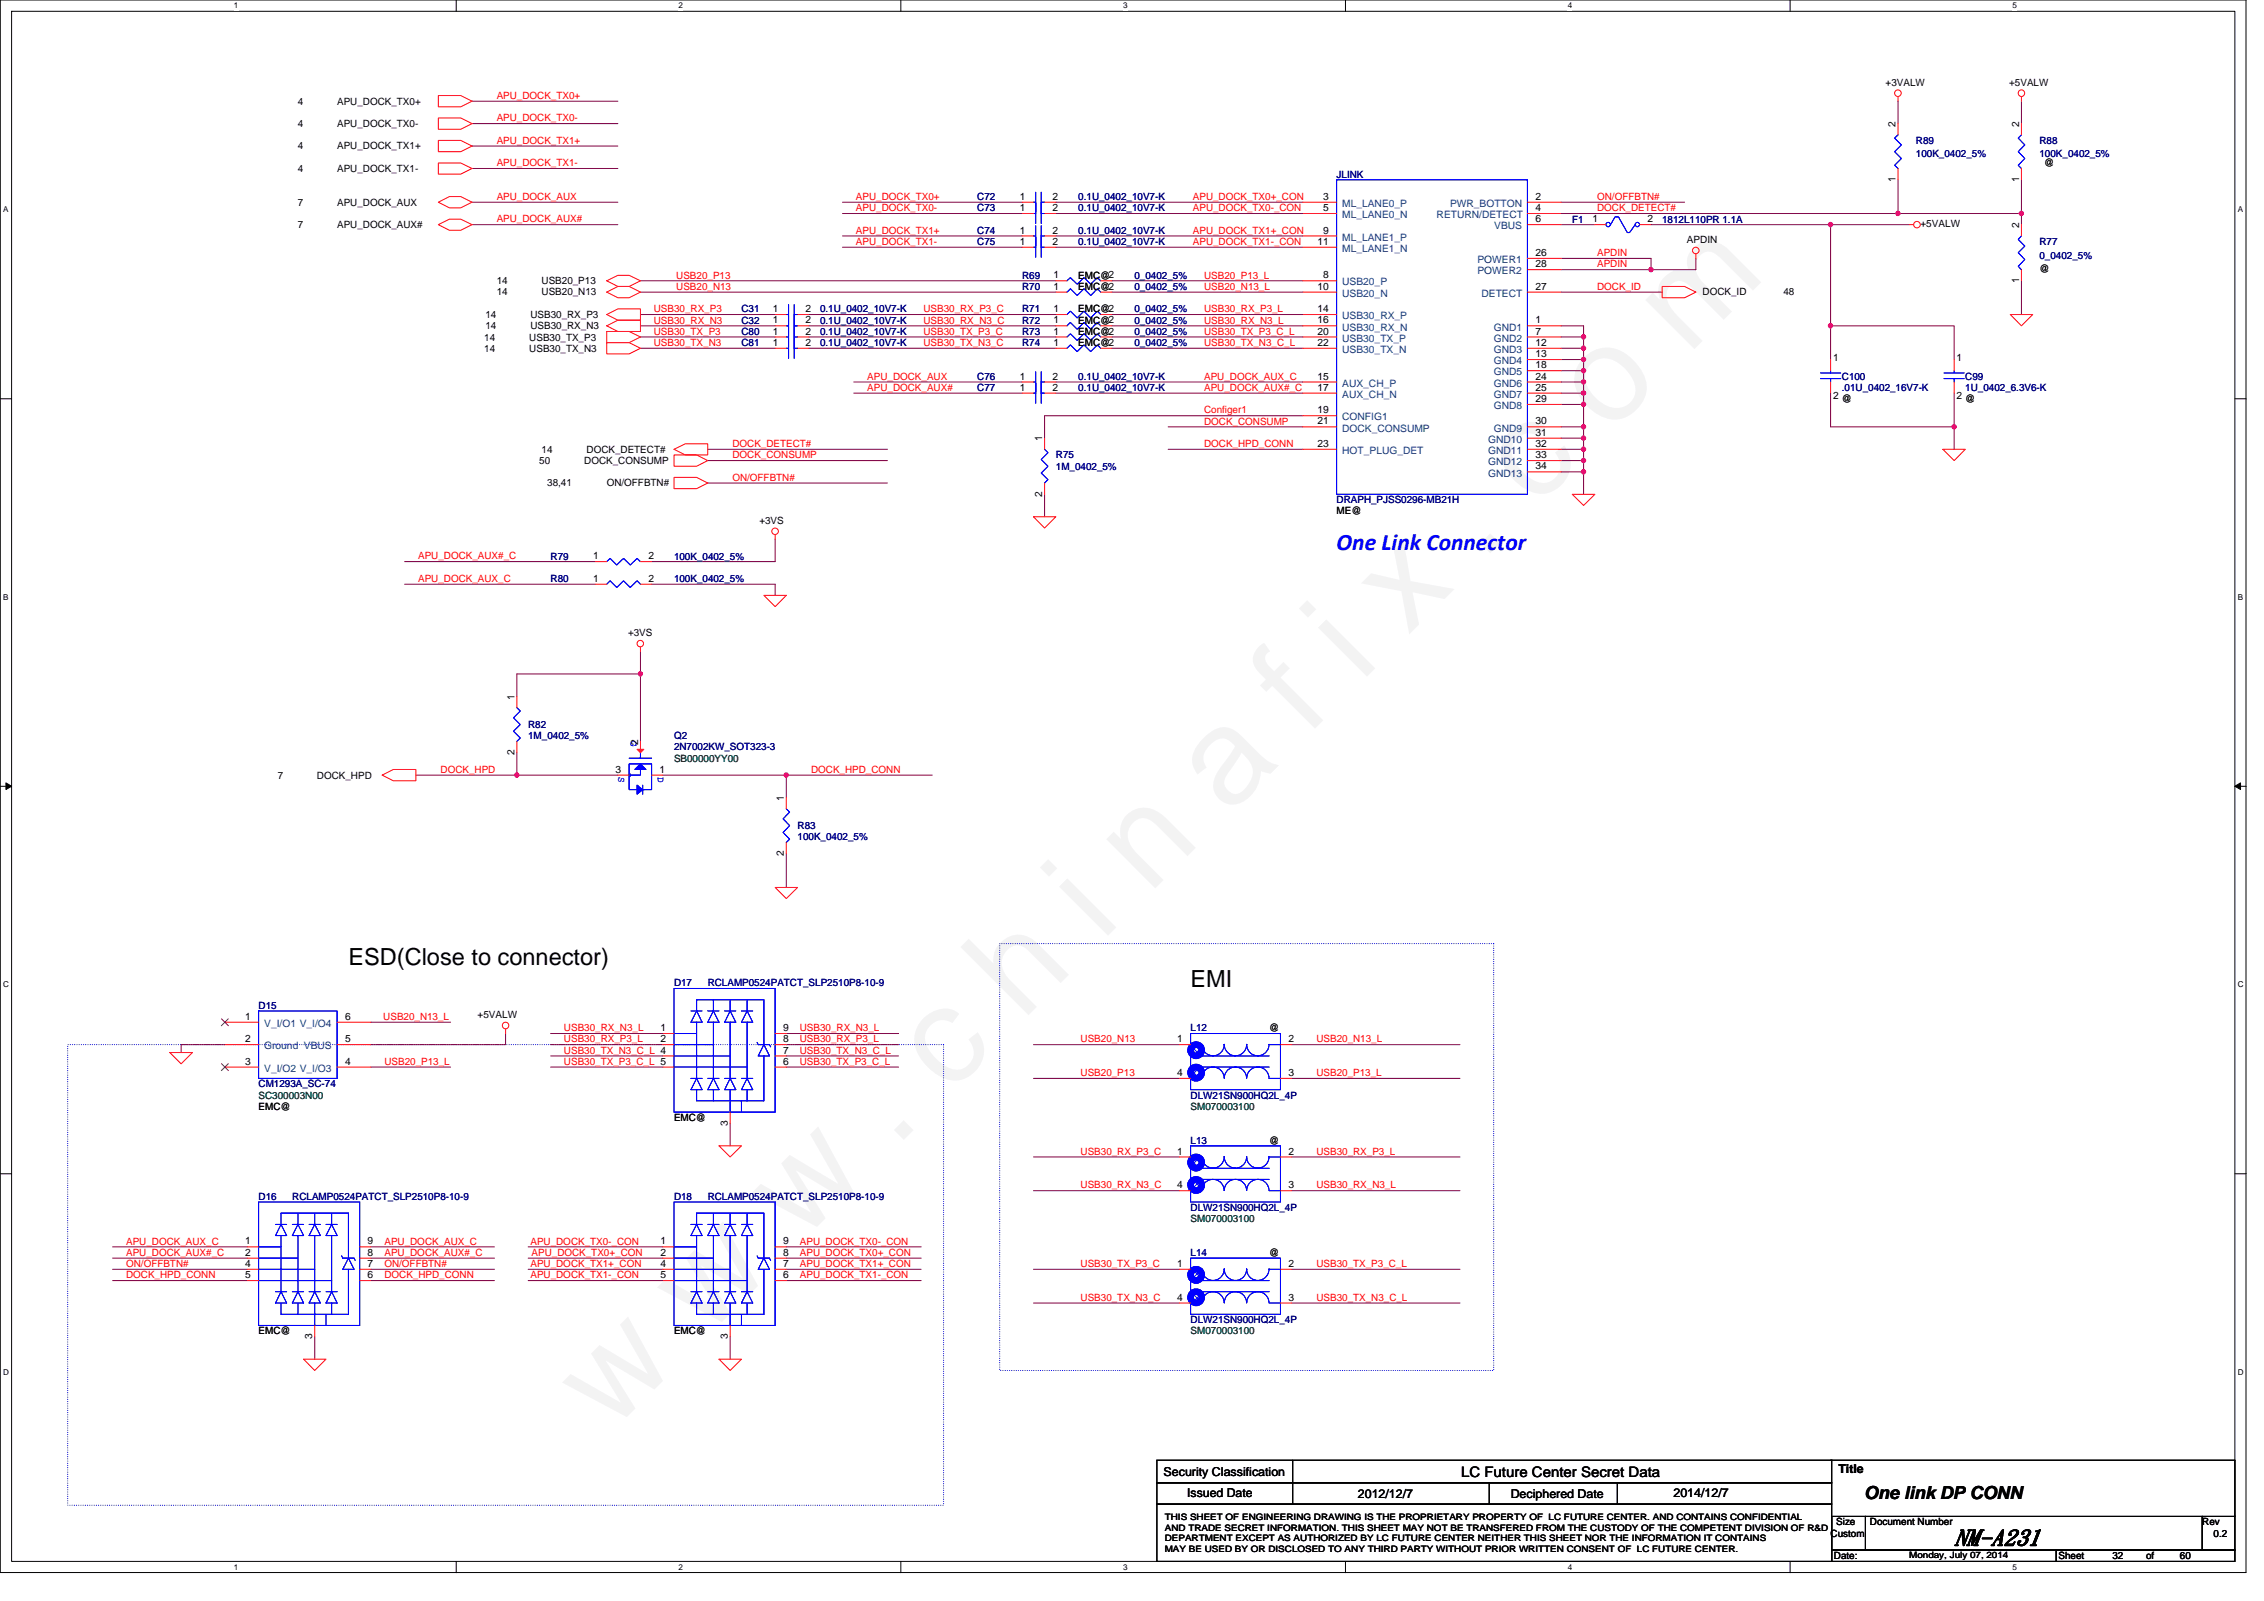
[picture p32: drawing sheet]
<svg xmlns="http://www.w3.org/2000/svg" width="297mm" height="210mm" viewBox="0 0 297 210" stroke-linecap="round" stroke-linejoin="round" font-family="sans-serif">
<defs><g id="words">
<text font-size="17.6" fill="#f0f" x="80.1" y="188" transform="rotate(-45 80.1 188)">w w w . c h i n a f i x . c o m</text>
<text font-size="3.1" fill="#00f" x="175.4" y="72.2">One Link Connector</text>
<g font-size="3.1">
<text x="45.7" y="126.5">ESD(Close to connector)</text>
<text x="156.2" y="129.5">EMI</text>
</g>
<text font-size="3" x="256.4" y="202.6">NM-A231</text>
<text font-size="2.3" x="244.6" y="196.6">One link DP CONN</text>
<text font-size="1.9" x="191.7" y="193.7">LC Future Center Secret Data</text>
<g font-size="1.6">
<text x="152.7" y="193.5">Security Classification</text>
<text x="155.8" y="196.3">Issued Date</text>
<text x="178.2" y="196.5">2012/12/7</text>
<text x="198.2" y="196.5">Deciphered Date</text>
<text x="219.6" y="196.3">2014/12/7</text>
<text x="241.2" y="193.1">Title</text>
</g>
<g font-size="1.3">
<text x="247.4" y="11.2">+3VALW</text>
<text x="263.6" y="11.2">+5VALW</text>
<text x="39.1" y="13.7">4</text>
<text x="39.1" y="16.7">4</text>
<text x="44.2" y="13.7">APU_DOCK_TX0+</text>
<text x="44.2" y="16.7">APU_DOCK_TX0-</text>
<text x="248.7" y="16.7" transform="rotate(-90 248.7 16.7)">2</text>
<text x="264.9" y="16.7" transform="rotate(-90 264.9 16.7)">2</text>
<text x="39.1" y="22.6">4</text>
<text x="39.1" y="19.6">4</text>
<text x="44.2" y="22.6">APU_DOCK_TX1-</text>
<text x="44.2" y="19.6">APU_DOCK_TX1+</text>
<text x="248.7" y="23.9" transform="rotate(-90 248.7 23.9)">1</text>
<text x="264.9" y="23.9" transform="rotate(-90 264.9 23.9)">1</text>
<text x="268.2" y="21.8">@</text>
<text x="39.1" y="29.9">7</text>
<text x="39.1" y="27">7</text>
<text x="44.2" y="29.9">APU_DOCK_AUX#</text>
<text x="44.2" y="27">APU_DOCK_AUX</text>
<text x="133.8" y="26.2">1</text>
<text x="133.8" y="27.7">1</text>
<text x="138.1" y="26.2">2</text>
<text x="138.1" y="27.7">2</text>
<text x="173.6" y="27.7">5</text>
<text x="173.6" y="26.2">3</text>
<text x="201.4" y="27.7">4</text>
<text x="201.4" y="26.2">2</text>
<text x="201.4" y="29.1">6</text>
<text x="208.9" y="29.1">1</text>
<text x="216.2" y="29.1">2</text>
<text x="252" y="29.8">+5VALW</text>
<text x="264.9" y="29.9" transform="rotate(-90 264.9 29.9)">2</text>
<text x="133.8" y="30.6">1</text>
<text x="133.8" y="32.1">1</text>
<text x="138.1" y="30.6">2</text>
<text x="138.1" y="32.1">2</text>
<text x="172.8" y="32.1">11</text>
<text x="173.6" y="30.6">9</text>
<text x="201.4" y="33.6">26</text>
<text x="201.4" y="35.1">28</text>
<text x="221.3" y="31.8">APDIN</text>
<text x="267.6" y="35.7">@</text>
<text x="63.7" y="41.7">14</text>
<text x="65.2" y="37.3">14</text>
<text x="65.2" y="38.8">14</text>
<text x="69.6" y="41.7">USB30_RX_P3</text>
<text x="71.1" y="37.3">USB20_P13</text>
<text x="71.1" y="38.8">USB20_N13</text>
<text x="101.4" y="40.9">1</text>
<text x="105.7" y="40.9">2</text>
<text x="138.2" y="36.5">1</text>
<text x="138.2" y="38">1</text>
<text x="138.2" y="40.9">1</text>
<text x="141.5" y="36.6">EMC@2</text>
<text x="141.5" y="38">EMC@2</text>
<text x="141.5" y="41">EMC@2</text>
<text x="172.8" y="38">10</text>
<text x="172.8" y="40.9">14</text>
<text x="173.6" y="36.5">8</text>
<text x="201.4" y="38">27</text>
<text x="223.4" y="38.8">DOCK_ID</text>
<text x="234" y="38.8">48</text>
<text x="264.9" y="37.1" transform="rotate(-90 264.9 37.1)">1</text>
<text x="63.5" y="44.7">14</text>
<text x="63.5" y="46.1">14</text>
<text x="63.7" y="43.2">14</text>
<text x="69.4" y="44.7">USB30_TX_P3</text>
<text x="69.4" y="46.1">USB30_TX_N3</text>
<text x="69.6" y="43.2">USB30_RX_N3</text>
<text x="101.4" y="42.4">1</text>
<text x="101.4" y="43.9">1</text>
<text x="101.4" y="45.4">1</text>
<text x="105.7" y="42.4">2</text>
<text x="105.7" y="43.9">2</text>
<text x="105.7" y="45.4">2</text>
<text x="138.2" y="42.4">1</text>
<text x="138.2" y="43.9">1</text>
<text x="138.2" y="45.4">1</text>
<text x="141.5" y="42.4">EMC@2</text>
<text x="141.5" y="43.9">EMC@2</text>
<text x="141.5" y="45.4">EMC@2</text>
<text x="172.8" y="42.4">16</text>
<text x="172.8" y="43.9">20</text>
<text x="172.8" y="45.4">22</text>
<text x="201.4" y="43.9">7</text>
<text x="201.4" y="42.4">1</text>
<text x="201.4" y="45.4">12</text>
<text x="201.4" y="46.8">13</text>
<text x="240.5" y="47.3">1</text>
<text x="256.7" y="47.3">1</text>
<text x="133.8" y="51.2">1</text>
<text x="133.8" y="49.8">1</text>
<text x="138.1" y="51.2">2</text>
<text x="138.1" y="49.8">2</text>
<text x="172.8" y="49.8">15</text>
<text x="172.8" y="51.2">17</text>
<text x="201.4" y="48.3">18</text>
<text x="201.4" y="49.8">24</text>
<text x="201.4" y="51.2">25</text>
<text x="201.4" y="52.7">29</text>
<text x="240.5" y="52.3">2</text>
<text x="241.7" y="52.7">@</text>
<text x="256.7" y="52.3">2</text>
<text x="257.8" y="52.7">@</text>
<text x="71.1" y="59.4">14</text>
<text x="77" y="59.4">DOCK_DETECT#</text>
<text x="136.7" y="57.9" transform="rotate(-90 136.7 57.9)">1</text>
<text x="172.8" y="54.2">19</text>
<text x="172.8" y="55.7">21</text>
<text x="172.8" y="58.6">23</text>
<text x="201.4" y="55.7">30</text>
<text x="201.4" y="57.2">31</text>
<text x="201.4" y="58.6">32</text>
<text x="70.8" y="60.9">50</text>
<text x="71.8" y="63.8">38,41</text>
<text x="76.7" y="60.9">DOCK_CONSUMP</text>
<text x="79.6" y="63.8">ON/OFFBTN#</text>
<text x="136.7" y="65.1" transform="rotate(-90 136.7 65.1)">2</text>
<text x="201.4" y="60.1">33</text>
<text x="201.4" y="61.6">34</text>
<text x="99.6" y="68.7">+3VS</text>
<text x="175.4" y="67.5">ME@</text>
<text x="77.8" y="76.3">1</text>
<text x="77.8" y="73.3">1</text>
<text x="85.1" y="76.3">2</text>
<text x="85.1" y="73.3">2</text>
<text x="82.4" y="83.4">+3VS</text>
<text x="67.5" y="91.8" transform="rotate(-90 67.5 91.8)">1</text>
<text x="67.5" y="99" transform="rotate(-90 67.5 99)">2</text>
<text x="80.8" y="101.3">3</text>
<text x="83.7" y="97.7" transform="rotate(-90 83.7 97.7)">2</text>
<text x="86.5" y="101.3">1</text>
<text x="36.4" y="102.1">7</text>
<text x="41.6" y="102.1">DOCK_HPD</text>
<text x="102.8" y="105.1" transform="rotate(-90 102.8 105.1)">1</text>
<text x="102.8" y="112.3" transform="rotate(-90 102.8 112.3)">2</text>
<text x="32.1" y="133.8">1</text>
<text x="32.1" y="136.7">2</text>
<text x="45.3" y="136.7">5</text>
<text x="45.3" y="133.8">6</text>
<text x="62.6" y="133.5">+5VALW</text>
<text x="86.7" y="136.7">2</text>
<text x="86.7" y="135.2">1</text>
<text x="102.7" y="136.7">8</text>
<text x="102.7" y="135.2">9</text>
<text x="154.4" y="136.7">1</text>
<text x="166.5" y="135.3">@</text>
<text x="169" y="136.7">2</text>
<text x="32.1" y="139.6">3</text>
<text x="45.3" y="139.6">4</text>
<text x="102.7" y="138.2">7</text>
<text x="102.7" y="139.6">6</text>
<text x="154.4" y="141.1">4</text>
<text x="169" y="141.1">3</text>
<text x="33.9" y="145.6">EMC@</text>
<text x="88.4" y="147">EMC@</text>
<text x="95.5" y="147.6" transform="rotate(-90 95.5 147.6)">3</text>
<text x="166.5" y="150">@</text>
<text x="154.4" y="151.4">1</text>
<text x="154.4" y="155.9">4</text>
<text x="169" y="151.4">2</text>
<text x="169" y="155.9">3</text>
<text x="32.1" y="166.2">4</text>
<text x="32.1" y="167.6">5</text>
<text x="32.1" y="164.7">2</text>
<text x="32.1" y="163.2">1</text>
<text x="48.2" y="166.2">7</text>
<text x="48.2" y="167.6">6</text>
<text x="48.2" y="164.7">8</text>
<text x="48.2" y="163.2">9</text>
<text x="86.7" y="166.2">4</text>
<text x="86.7" y="167.6">5</text>
<text x="86.7" y="164.7">2</text>
<text x="86.7" y="163.2">1</text>
<text x="102.7" y="166.2">7</text>
<text x="102.7" y="167.6">6</text>
<text x="102.7" y="164.7">8</text>
<text x="102.7" y="163.2">9</text>
<text x="154.4" y="166.2">1</text>
<text x="166.5" y="164.7">@</text>
<text x="169" y="166.2">2</text>
<text x="154.4" y="170.6">4</text>
<text x="169" y="170.6">3</text>
<text x="33.9" y="175">EMC@</text>
<text x="41" y="175.6" transform="rotate(-90 41 175.6)">3</text>
<text x="88.4" y="175">EMC@</text>
<text x="95.5" y="175.6" transform="rotate(-90 95.5 175.6)">3</text>
<text x="240.2" y="201.5">Custom</text>
<text x="240.9" y="200.1">Size</text>
<text x="245.3" y="200.1">Document Number</text>
<text x="288.9" y="200.1">Rev</text>
<text x="290.4" y="201.5">0.2</text>
<text x="240.6" y="204.5">Date:</text>
<text x="270.1" y="204.5">Sheet</text>
<text x="277.2" y="204.5">32</text>
<text x="281.6" y="204.5">of</text>
<text x="286" y="204.5">60</text>
</g>
<g font-size="1.3" fill="#f00">
<text x="65.2" y="15.9">APU_DOCK_TX0-</text>
<text x="65.2" y="13">APU_DOCK_TX0+</text>
<text x="65.2" y="21.8">APU_DOCK_TX1-</text>
<text x="65.2" y="18.9">APU_DOCK_TX1+</text>
<text x="65.2" y="26.2">APU_DOCK_AUX</text>
<text x="65.2" y="29.2">APU_DOCK_AUX#</text>
<text x="112.3" y="26.2">APU_DOCK_TX0+</text>
<text x="112.3" y="27.7">APU_DOCK_TX0-</text>
<text x="156.5" y="26.2">APU_DOCK_TX0+_CON</text>
<text x="156.5" y="27.7">APU_DOCK_TX0-_CON</text>
<text x="209.5" y="26.2">ON/OFFBTN#</text>
<text x="209.5" y="27.7">DOCK_DETECT#</text>
<text x="112.3" y="32.1">APU_DOCK_TX1-</text>
<text x="112.3" y="30.6">APU_DOCK_TX1+</text>
<text x="156.5" y="30.6">APU_DOCK_TX1+_CON</text>
<text x="156.5" y="32.1">APU_DOCK_TX1-_CON</text>
<text x="209.5" y="33.6">APDIN</text>
<text x="209.5" y="35.1">APDIN</text>
<text x="85.8" y="41">USB30_RX_P3</text>
<text x="88.7" y="36.5">USB20_P13</text>
<text x="88.7" y="38">USB20_N13</text>
<text x="121.2" y="41">USB30_RX_P3_C</text>
<text x="158" y="41">USB30_RX_P3_L</text>
<text x="158" y="38">USB20_N13_L</text>
<text x="158" y="36.5">USB20_P13_L</text>
<text x="209.5" y="38">DOCK_ID</text>
<text x="85.8" y="43.9">USB30_TX_P3</text>
<text x="85.8" y="45.4">USB30_TX_N3</text>
<text x="85.8" y="42.4">USB30_RX_N3</text>
<text x="121.2" y="43.9">USB30_TX_P3_C</text>
<text x="121.2" y="45.4">USB30_TX_N3_C</text>
<text x="121.2" y="42.4">USB30_RX_N3_C</text>
<text x="158" y="42.4">USB30_RX_N3_L</text>
<text x="158" y="43.9">USB30_TX_P3_C_L</text>
<text x="158" y="45.4">USB30_TX_N3_C_L</text>
<text x="113.8" y="49.8">APU_DOCK_AUX</text>
<text x="113.8" y="51.3">APU_DOCK_AUX#</text>
<text x="158" y="49.8">APU_DOCK_AUX_C</text>
<text x="158" y="51.3">APU_DOCK_AUX#_C</text>
<text x="96.1" y="58.6">DOCK_DETECT#</text>
<text x="158" y="58.6">DOCK_HPD_CONN</text>
<text x="158" y="54.2">Configer1</text>
<text x="158" y="55.7">DOCK_CONSUMP</text>
<text x="96.1" y="60.1">DOCK_CONSUMP</text>
<text x="96.1" y="63.1">ON/OFFBTN#</text>
<text x="54.9" y="76.3">APU_DOCK_AUX_C</text>
<text x="54.9" y="73.4">APU_DOCK_AUX#_C</text>
<text x="57.8" y="101.4">DOCK_HPD</text>
<text x="106.4" y="101.4">DOCK_HPD_CONN</text>
<text x="50.3" y="133.8">USB20_N13_L</text>
<text x="74" y="135.3">USB30_RX_N3_L</text>
<text x="74" y="136.7">USB30_RX_P3_L</text>
<text x="104.9" y="135.3">USB30_RX_N3_L</text>
<text x="104.9" y="136.7">USB30_RX_P3_L</text>
<text x="141.8" y="136.7">USB20_N13</text>
<text x="172.7" y="136.7">USB20_N13_L</text>
<text x="50.4" y="139.7">USB20_P13_L</text>
<text x="74" y="138.2">USB30_TX_N3_C_L 4</text>
<text x="74" y="139.7">USB30_TX_P3_C_L 5</text>
<text x="104.9" y="138.2">USB30_TX_N3_C_L</text>
<text x="104.9" y="139.7">USB30_TX_P3_C_L</text>
<text x="141.8" y="141.1">USB20_P13</text>
<text x="172.7" y="141.1">USB20_P13_L</text>
<text x="141.8" y="151.4">USB30_RX_P3_C</text>
<text x="141.8" y="155.9">USB30_RX_N3_C</text>
<text x="172.7" y="151.4">USB30_RX_P3_L</text>
<text x="172.7" y="155.9">USB30_RX_N3_L</text>
<text x="16.5" y="163.2">APU_DOCK_AUX_C</text>
<text x="16.5" y="164.7">APU_DOCK_AUX#_C</text>
<text x="16.5" y="166.2">ON/OFFBTN#</text>
<text x="16.5" y="167.7">DOCK_HPD_CONN</text>
<text x="50.4" y="163.2">APU_DOCK_AUX_C</text>
<text x="50.4" y="164.7">APU_DOCK_AUX#_C</text>
<text x="50.4" y="166.2">ON/OFFBTN#</text>
<text x="50.4" y="167.7">DOCK_HPD_CONN</text>
<text x="69.6" y="166.2">APU_DOCK_TX1+_CON</text>
<text x="69.6" y="167.7">APU_DOCK_TX1-_CON</text>
<text x="69.6" y="163.2">APU_DOCK_TX0-_CON</text>
<text x="69.7" y="164.7">APU_DOCK_TX0+_CON</text>
<text x="104.9" y="166.2">APU_DOCK_TX1+_CON</text>
<text x="104.9" y="167.7">APU_DOCK_TX1-_CON</text>
<text x="104.9" y="164.7">APU_DOCK_TX0+_CON</text>
<text x="104.9" y="163.2">APU_DOCK_TX0-_CON</text>
<text x="141.8" y="166.2">USB30_TX_P3_C</text>
<text x="172.7" y="166.2">USB30_TX_P3_C_L</text>
<text x="141.8" y="170.6">USB30_TX_N3_C</text>
<text x="172.7" y="170.6">USB30_TX_N3_C_L</text>
</g>
<g font-size="1.3" fill="#000080">
<text x="175.4" y="23.3">JLINK</text>
<text x="251.4" y="18.9">R89</text>
<text x="251.4" y="20.6">100K_0402_5%</text>
<text x="267.6" y="18.9">R88</text>
<text x="267.6" y="20.6">100K_0402_5%</text>
<text x="128.2" y="26.2">C72</text>
<text x="128.2" y="27.7">C73</text>
<text x="141.5" y="26.2">0.1U_0402_10V7-K</text>
<text x="141.5" y="27.7">0.1U_0402_10V7-K</text>
<text x="206.3" y="29.2">F1</text>
<text x="218.1" y="29.2">1812L110PR 1.1A</text>
<text x="128.2" y="30.6">C74</text>
<text x="128.2" y="32.1">C75</text>
<text x="141.5" y="30.6">0.1U_0402_10V7-K</text>
<text x="141.5" y="32.1">0.1U_0402_10V7-K</text>
<text x="267.6" y="32.1">R77</text>
<text x="267.6" y="33.9">0_0402_5%</text>
<text x="97.3" y="41">C31</text>
<text x="107.6" y="41">0.1U_0402_10V7-K</text>
<text x="134.1" y="36.6">R69</text>
<text x="134.1" y="38">R70</text>
<text x="134.1" y="41">R71</text>
<text x="148.8" y="36.6">0_0402_5%</text>
<text x="148.8" y="38">0_0402_5%</text>
<text x="148.8" y="41">0_0402_5%</text>
<text x="97.3" y="42.4">C32</text>
<text x="97.3" y="43.9">C80</text>
<text x="97.3" y="45.4">C81</text>
<text x="107.6" y="42.4">0.1U_0402_10V7-K</text>
<text x="107.6" y="43.9">0.1U_0402_10V7-K</text>
<text x="107.6" y="45.4">0.1U_0402_10V7-K</text>
<text x="134.1" y="42.4">R72</text>
<text x="134.1" y="43.9">R73</text>
<text x="134.1" y="45.4">R74</text>
<text x="148.8" y="42.4">0_0402_5%</text>
<text x="148.8" y="43.9">0_0402_5%</text>
<text x="148.8" y="45.4">0_0402_5%</text>
<text x="128.2" y="51.3">C77</text>
<text x="128.2" y="49.8">C76</text>
<text x="141.5" y="51.3">0.1U_0402_10V7-K</text>
<text x="141.5" y="49.8">0.1U_0402_10V7-K</text>
<text x="241.7" y="49.8">C100</text>
<text x="241.7" y="51.3">.01U_0402_16V7-K</text>
<text x="257.8" y="49.8">C99</text>
<text x="257.8" y="51.3">1U_0402_6.3V6-K</text>
<text x="138.5" y="60.1">R75</text>
<text x="138.5" y="61.6">1M_0402_5%</text>
<text x="175.4" y="66">DRAPH_PJSS0296-MB21H</text>
<text x="72.2" y="76.3">R80</text>
<text x="72.2" y="73.4">R79</text>
<text x="88.4" y="76.3">100K_0402_5%</text>
<text x="88.4" y="73.4">100K_0402_5%</text>
<text x="69.3" y="95.5">R82</text>
<text x="69.3" y="96.9">1M_0402_5%</text>
<text x="88.4" y="96.9">Q2</text>
<text x="88.4" y="98.4">2N7002KW_SOT323-3</text>
<text x="104.6" y="108.7">R83</text>
<text x="104.6" y="110.2">100K_0402_5%</text>
<text x="88.4" y="129.4">D17</text>
<text x="92.9" y="129.4">RCLAMP0524PATCT_SLP2510P8-10-9</text>
<text x="33.9" y="132.3">D15</text>
<text x="156.2" y="135.3">L12</text>
<text x="33.9" y="142.6">CM1293A_SC-74</text>
<text x="156.2" y="144.1">DLW21SN900HQ2L_4P</text>
<text x="156.2" y="150">L13</text>
<text x="33.9" y="157.4">D16</text>
<text x="38.4" y="157.4">RCLAMP0524PATCT_SLP2510P8-10-9</text>
<text x="88.4" y="157.4">D18</text>
<text x="92.9" y="157.4">RCLAMP0524PATCT_SLP2510P8-10-9</text>
<text x="156.2" y="158.8">DLW21SN900HQ2L_4P</text>
<text x="156.2" y="164.7">L14</text>
<text x="156.2" y="173.6">DLW21SN900HQ2L_4P</text>
</g>
<g font-size="1.3" fill="#004080">
<text x="176.1" y="28.6">ML_LANE0_N</text>
<text x="176.1" y="27.1">ML_LANE0_P</text>
<text x="188.5" y="28.6">RETURN/DETECT</text>
<text x="190.2" y="27.1">PWR_BOTTON</text>
<text x="176.1" y="31.6">ML_LANE1_P</text>
<text x="176.1" y="33">ML_LANE1_N</text>
<text x="193.8" y="34.5">POWER1</text>
<text x="193.8" y="36">POWER2</text>
<text x="196" y="30.1">VBUS</text>
<text x="176.1" y="37.4">USB20_P</text>
<text x="176.1" y="38.9">USB20_N</text>
<text x="176.1" y="41.9">USB30_RX_P</text>
<text x="194.4" y="38.9">DETECT</text>
<text x="176.1" y="43.3">USB30_RX_N</text>
<text x="176.1" y="44.8">USB30_TX_P</text>
<text x="176.1" y="46.3">USB30_TX_N</text>
<text x="196" y="44.8">GND2</text>
<text x="196" y="43.3">GND1</text>
<text x="196" y="46.3">GND3</text>
<text x="196" y="47.8">GND4</text>
<text x="176.1" y="50.7">AUX_CH_P</text>
<text x="176.1" y="52.2">AUX_CH_N</text>
<text x="196" y="49.2">GND5</text>
<text x="196" y="50.7">GND6</text>
<text x="196" y="52.2">GND7</text>
<text x="196" y="53.7">GND8</text>
<text x="176.1" y="55.1">CONFIG1</text>
<text x="176.1" y="56.6">DOCK_CONSUMP</text>
<text x="176.1" y="59.5">HOT_PLUG_DET</text>
<text x="195.2" y="58.1">GND10</text>
<text x="195.2" y="59.5">GND11</text>
<text x="196" y="56.6">GND9</text>
<text x="195.2" y="61">GND12</text>
<text x="195.2" y="62.5">GND13</text>
<text x="34.7" y="134.7">V_I/O1 V_I/O4</text>
<text x="34.7" y="137.6">Ground VBUS</text>
<text x="34.7" y="140.6">V_I/O2 V_I/O3</text>
</g>
<g font-size="1.3" fill="#00f">
<text x="81.1" y="102" transform="rotate(90 81.1 102)">S</text>
<text x="82.8" y="97.2" transform="rotate(90 82.8 97.2)">G</text>
<text x="86.3" y="102" transform="rotate(90 86.3 102)">D</text>
</g>
<g font-size="1.3" fill="#008000">
<text x="88.4" y="99.9">SB00000YY00</text>
<text x="33.9" y="144.1">SC300003N00</text>
<text x="156.2" y="145.6">SM070003100</text>
<text x="156.2" y="160.3">SM070003100</text>
<text x="156.2" y="175">SM070003100</text>
</g>
<g font-size="1.2">
<text x="152.8" y="199.4">THIS SHEET OF ENGINEERING DRAWING IS THE PROPRIETARY PROPERTY OF LC FUTURE CENTER. AND CONTAINS CONFIDENTIAL</text>
<text x="152.8" y="200.8">AND TRADE SECRET INFORMATION. THIS SHEET MAY NOT BE TRANSFERED FROM THE CUSTODY OF THE COMPETENT DIVISION OF R&amp;D</text>
<text x="152.8" y="202.1">DEPARTMENT EXCEPT AS AUTHORIZED BY LC FUTURE CENTER NEITHER THIS SHEET NOR THE INFORMATION IT CONTAINS</text>
<text x="152.8" y="203.5">MAY BE USED BY OR DISCLOSED TO ANY THIRD PARTY WITHOUT PRIOR WRITTEN CONSENT OF LC FUTURE CENTER.</text>
<text x="250.5" y="204.4">Monday, July 07, 2014</text>
</g>
<g font-size="1.1">
<text x="30.7" y="1.1">1</text>
<text x="89" y="1.1">2</text>
<text x="147.4" y="1.1">3</text>
<text x="205.7" y="1.1">4</text>
<text x="264" y="1.1">5</text>
<text x=".4" y="27.8">A</text>
<text x="293.6" y="27.8">A</text>
<text x=".4" y="78.7">B</text>
<text x="293.6" y="78.7">B</text>
<text x=".4" y="129.5">C</text>
<text x="293.6" y="129.5">C</text>
<text x=".4" y="180.3">D</text>
<text x="293.6" y="180.3">D</text>
<text x="30.7" y="205.9">1</text>
<text x="89" y="205.9">2</text>
<text x="147.4" y="205.9">3</text>
<text x="205.7" y="205.9">4</text>
<text x="264" y="205.9">5</text>
</g>
</g></defs>
<path d="M0 0h294.7v206.2h-294.7zM1.5 1.5h291.7v203.3h-291.7z" fill="none" stroke="#000" stroke-width=".13"/>
<g fill="#fff">
<path d="M30.7 .1h.6v1.2h-.6z"/>
<path d="M30.7 204.9h.6v1.2h-.6z"/>
</g>
<path d="M59.9 0v1.5M59.9 204.8v1.5" fill="none" stroke="#000" stroke-width=".13"/>
<g fill="#fff">
<path d="M89 .1h.6v1.2h-.6z"/>
<path d="M89 204.9h.6v1.2h-.6z"/>
</g>
<path d="M118.2 0v1.5M118.2 204.8v1.5" fill="none" stroke="#000" stroke-width=".13"/>
<g fill="#fff">
<path d="M147.4 .1h.5v1.2h-.5z"/>
<path d="M147.4 204.9h.5v1.2h-.5z"/>
</g>
<path d="M176.5 0v1.5M176.5 204.8v1.5" fill="none" stroke="#000" stroke-width=".13"/>
<g fill="#fff">
<path d="M205.7 .1h.6v1.2h-.6z"/>
<path d="M205.7 204.9h.6v1.2h-.6z"/>
</g>
<path d="M234.9 0v1.5M234.9 204.8v1.5" fill="none" stroke="#000" stroke-width=".13"/>
<g fill="#fff">
<path d="M264 .1h.6v1.2h-.6z"/>
<path d="M264 204.9h.6v1.2h-.6z"/>
<path d="M.4 26.9h.7v1.2h-.7z"/>
<path d="M293.6 26.9h.7v1.2h-.7z"/>
<path d="M.4 77.7h.7v1.2h-.7z"/>
<path d="M293.6 77.7h.7v1.2h-.7z"/>
</g>
<path d="M0 52.3h1.5M293.2 52.3h1.5" fill="none" stroke="#000" stroke-width=".13"/>
<g fill="#fff">
<path d="M.4 128.5h.8v1.2h-.8z"/>
<path d="M293.6 128.5h.7v1.2h-.7z"/>
</g>
<path d="M0 103.1h1.5M293.2 103.1h1.5" fill="none" stroke="#000" stroke-width=".13"/>
<path d="M.8 102.7l.7 .4-.7 .4zM293.2 103.1l.8-.4v.8z" fill="#000" stroke="#000" stroke-width=".13"/>
<g fill="#fff">
<path d="M.4 179.3h.8v1.2h-.8z"/>
<path d="M293.6 179.3h.7v1.2h-.7z"/>
</g>
<g fill="none" stroke="#000" stroke-width=".13">
<path d="M48.7 135.1h.1M54.7 135.8h.1M0 153.9h1.5M293.2 153.9h1.5M151.8 191.5h88.5v3h-88.5zM151.8 194.5h88.5v2.8h-88.5zM151.8 197.3h88.5v7.5h-88.5zM169.6 191.5v5.8M195.4 194.5v2.8M212.2 194.5v2.8M240.2 191.5h53v7.4M240.3 198.9h4.4v4.4h-4.4z"/>
<path d="M244.7 198.9h44.2v4.4h-44.2zM288.9 198.9h4.3v4.4h-4.3zM240.3 203.3h29.5v1.5h-29.5zM269.8 203.3h23.4v1.5h-23.4z"/>
</g>
<path d="M8.9 137h114.9v60.4h-114.9zM131.2 123.8h64.8v55.9h-64.8z" fill="none" stroke="#00f" stroke-width=".13" stroke-dasharray="0 .3"/>
<g fill="none" stroke="#800040" stroke-width=".13">
<path d="M61.9 16.2h19.2M61.9 13.3h19.2M61.9 19.2h19.2M249 13.3v2.9M265.2 13.3v2.9M61.9 22.1h19.2M61.9 26.5h19.2M61.9 29.5h19.2M84 36.8h54.5M84 38.3h54.5M138.5 26.5h32.4M138.5 30.9h32.4"/>
<path d="M138.5 32.4h32.4M138.5 28h32.4M216.6 29.5h23.6M240.2 29.5v13.2M240.2 29.5h10.3M249 23.6v4.4h-44.2M249 28h16.2v1.5M265.2 36.8v4.5M265.2 23.6v4.4M106.1 41.3h32.4M106.1 42.7h32.4M106.1 44.2h32.4"/>
<path d="M106.1 45.7h32.4M137.1 54.5h33.8M138.5 50.1h32.4M138.5 51.6h32.4M240.2 51.6v4.4h16.2M240.2 42.7v4.5M240.2 42.7h16.2v4.5M256.4 51.6v4.4M256.4 56v2.9M53.1 76.6h25M53.1 73.7h25M54.6 101.7h13.2"/>
<path d="M29.5 137h-5.7v1M48.7 140h10.4M48.7 134.1h10.4M66.3 135.6v1.4h-17.6M14.8 165h17.7M14.8 166.5h17.7M14.8 168h17.7M14.8 163.5h17.7M41.3 175.3v3M48.7 163.5h16.2M48.7 165h16.2M48.7 166.5h16.2"/>
<path d="M48.7 168h16.2"/>
</g>
<g fill="#f0f" stroke="#f0f" stroke-width=".13">
<circle cx="240.2" cy="29.5" r=".29"/>
<circle cx="265.2" cy="28" r=".29"/>
<circle cx="249" cy="28" r=".29"/>
<circle cx="67.8" cy="101.7" r=".29"/>
<circle cx="240.2" cy="42.7" r=".29"/>
<circle cx="256.4" cy="56" r=".29"/>
</g>
<g fill="none" stroke="#f00" stroke-width=".13">
<path d="M57.5 12.5h2.9l1.5 .8-1.5 .7h-2.9zM57.5 15.5h2.9l1.5 .7-1.5 .8h-2.9zM57.5 18.4h2.9l1.5 .8-1.5 .7h-2.9zM249 12.7v.6M249 16.2v1.5M265.2 12.7v.6M265.2 16.2v1.5M57.5 29.5l1.5-.8h1.4l1.5 .8-1.5 .7h-1.4zM57.5 26.5l1.5-.7h1.4l1.5 .7-1.5 .8h-1.4zM57.5 21.4h2.9l1.5 .7-1.5 .7h-2.9zM249 22.1v1.5M250.5 29.5h.6"/>
<path d="M265.2 22.1v1.5M265.2 35.4v1.4M265.2 29.5v1.4M240.2 47.2v1.4M240.2 50.1v1.5M254.9 58.9h2.9l-1.4 1.5zM256.4 47.2v1.4M256.4 50.1v1.5M263.8 41.3h2.9l-1.5 1.4zM50.1 101.7l1.5-.8h3v1.5h-3zM22.3 138h2.9l-1.4 1.5zM29.5 134.1h4.4"/>
<path d="M29.5 140h4.4M29.5 137h4.4M44.2 134.1h4.5M44.2 140h4.5M44.2 137h4.5M66.3 135v.6M32.5 166.5h1.4M32.5 168h1.4M32.5 165h1.4M32.5 163.5h1.4M39.8 178.3h3l-1.5 1.4zM41.3 173.8v1.5"/>
<path d="M47.2 166.5h1.5M47.2 168h1.5M47.2 165h1.5M47.2 163.5h1.5"/>
<circle cx="249" cy="12.2" r=".43"/>
<circle cx="265.2" cy="12.2" r=".43"/>
<circle cx="251.5" cy="29.5" r=".43"/>
<circle cx="66.3" cy="134.5" r=".43"/>
</g>
<g fill="none" stroke="#00f" stroke-width=".13">
<path d="M249 17.7l-.4 .4 .9 .9-.9 .9 .9 .9-.9 .9 .4 .4M265.2 17.7l-.4 .4 .9 .9-.9 .9 .9 .9-.9 .9 .4 .4M175.4 23.6h25v41.2h-25zM265.2 30.9l-.4 .5 .9 .9-.9 .8 .9 .9-.9 .9 .4 .5M238.9 49.7h2.6M238.9 48.9h2.6M240.2 48.6v.3M240.2 49.7v.4M255.1 49.7h2.6M255.1 48.9h2.6M256.4 48.6v.3M256.4 49.7v.4"/>
<path d="M67.8 92.8l.5 .5-.9 .8 .9 .9-.9 .9 .9 .9-.5 .4M33.9 132.6h10.3v8.8h-10.3zM33.9 157.6h13.3v16.2h-13.3zM39.1 159.1v1.5M41.3 159.1v1.5M43.5 159.1v1.5M33.9 163.5h3M33.9 165h5.2M33.9 166.5h7.4M33.9 168h9.6M36.1 169.4h1.5M36.1 160.6h1.5"/>
<path d="M36.9 160.6v-1.5h8.8v5.9M36.9 169.4l.7 1.5h-1.5zM36.9 160.6l.7 1.5h-1.5zM36.9 162.1v7.3M38.4 169.4h1.4M38.4 160.6h1.4M39.1 160.6l.7 1.5h-1.4zM39.1 170.9v1.5M39.1 169.4l.7 1.5h-1.4zM39.1 162.1v7.3M40.6 160.6h1.4M40.6 169.4h1.4"/>
<path d="M41.3 162.1v7.3M41.3 160.6l.7 1.5h-1.4zM41.3 169.4l.7 1.5h-1.4zM41.3 170.9v2.9M42.8 172.4v1.4M42.8 160.6h1.4M42.8 169.4h1.4M43.5 162.1v7.3M43.5 160.6l.7 1.5h-1.4zM43.5 169.4l.7 1.5h-1.4zM43.5 170.9v1.5M44.8 164.7l.2 .3h1.5l.1 .3"/>
<path d="M45.7 166.5v5.9h-8.8v-1.5M45.7 165l.8 1.5h-1.5z"/>
</g>
<path d="M29.1 133.6l.9 .9M29.1 139.5l.9 .9M29.9 133.6l-.9 .9M29.9 139.5l-.9 .9" fill="none" stroke="#804000" stroke-width=".13"/>
<use href="#words"/>
</svg>
